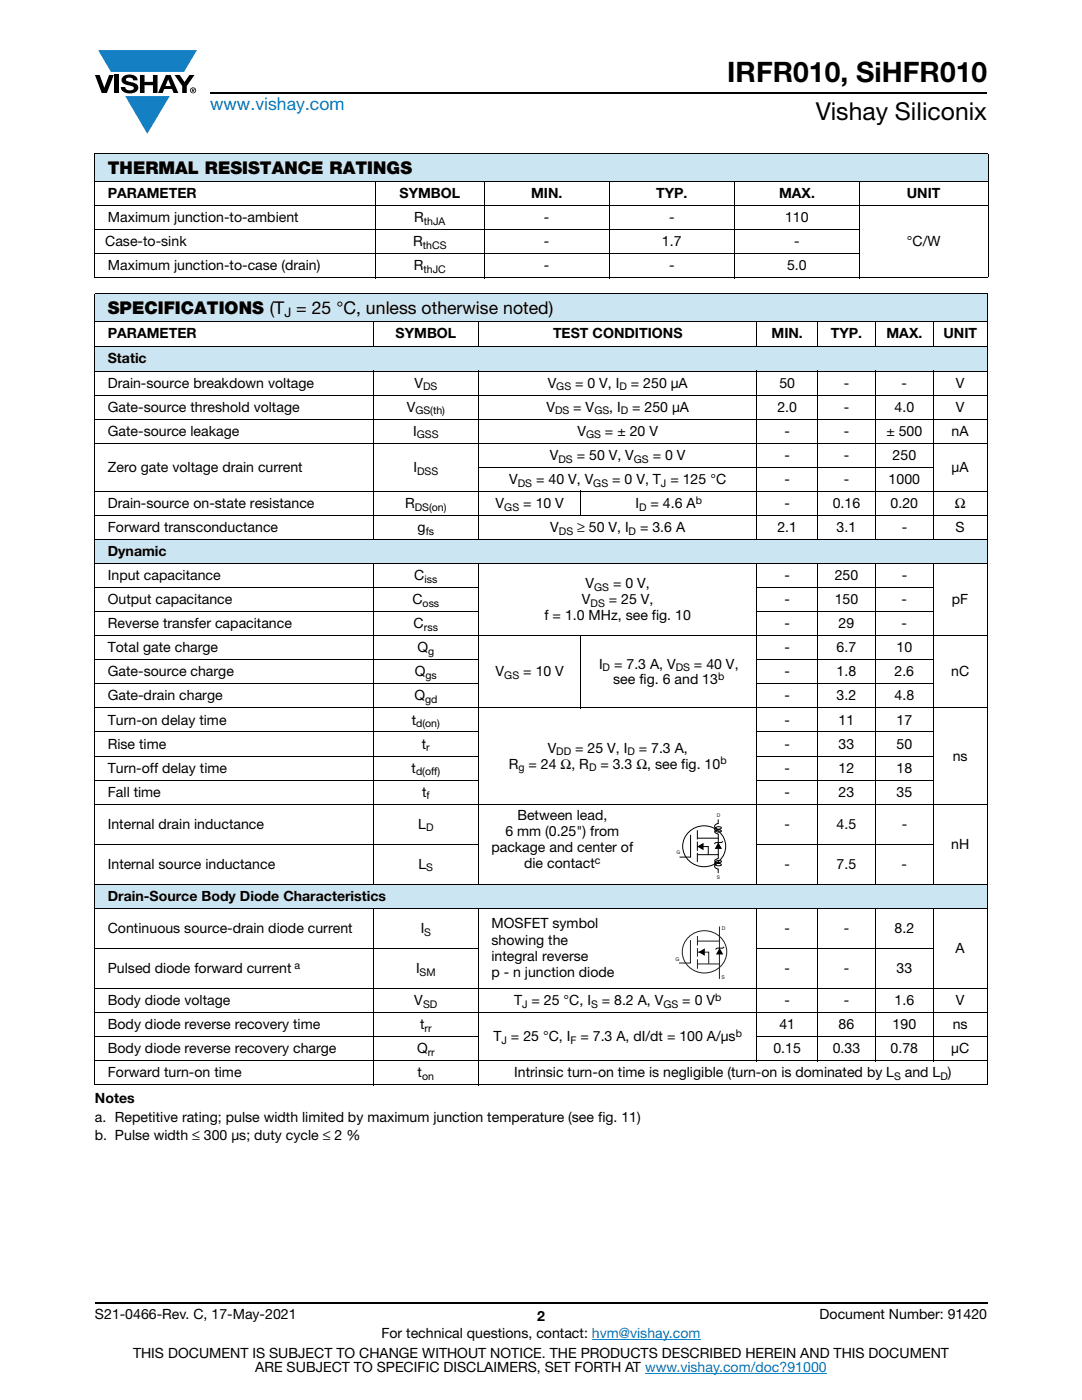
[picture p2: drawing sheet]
<svg xmlns="http://www.w3.org/2000/svg" width="216mm" height="279mm" viewBox="0 0 216 279" stroke-linecap="round" stroke-linejoin="round" font-family="sans-serif">
<defs><g id="words">
<text font-size="5.6" x="145.1" y="16.4">IRFR010, SiHFR010</text>
<text font-size="4.9" x="162.8" y="24">Vishay Siliconix</text>
<text font-size="3.5" fill="#007ec4" x="42" y="21.9">www.vishay.com</text>
<g font-size="3.5">
<text x="21.5" y="34.8">THERMAL RESISTANCE RATINGS</text>
<text x="21.5" y="62.7">SPECIFICATIONS (T = 25 °C, unless otherwise noted)</text>
</g>
<g font-size="2.8">
<text x="21.5" y="39.5">PARAMETER</text>
<text x="79.7" y="39.5">SYMBOL</text>
<text x="106" y="39.5">MIN.</text>
<text x="130.9" y="39.5">TYP.</text>
<text x="155.4" y="39.5">MAX.</text>
<text x="180.9" y="39.5">UNIT</text>
<text x="21.5" y="44.3">Maximum junction-to-ambient</text>
<text x="82.7" y="44.3">R</text>
<text x="108.5" y="44.3">-</text>
<text x="133.5" y="44.3">-</text>
<text x="156.7" y="44.3">110</text>
<text x="21" y="49.1">Case-to-sink</text>
<text x="21.5" y="53.9">Maximum junction-to-case (drain)</text>
<text x="82.5" y="49.1">R</text>
<text x="82.6" y="53.9">R</text>
<text x="108.5" y="49.1">-</text>
<text x="108.5" y="53.9">-</text>
<text x="132.1" y="49.1">1.7</text>
<text x="133.5" y="53.9">-</text>
<text x="157.1" y="53.9">5.0</text>
<text x="158.5" y="49.1">-</text>
<text x="181" y="49.1">°C/W</text>
<text x="21.5" y="67.5">PARAMETER</text>
<text x="78.9" y="67.5">SYMBOL</text>
<text x="110.4" y="67.5">TEST CONDITIONS</text>
<text x="153.9" y="67.5">MIN.</text>
<text x="165.8" y="67.5">TYP.</text>
<text x="176.9" y="67.5">MAX.</text>
<text x="188.2" y="67.5">UNIT</text>
<text x="21.5" y="72.5">Static</text>
<text x="21.5" y="77.4">Drain-source breakdown voltage</text>
<text x="82.7" y="77.4">V</text>
<text x="109.3" y="77.4">V</text>
<text x="114.8" y="77.4">= 0 V, I</text>
<text x="125.9" y="77.4">= 250 μA</text>
<text x="155.5" y="77.4">50</text>
<text x="168.4" y="77.4">-</text>
<text x="179.9" y="77.4">-</text>
<text x="190.7" y="77.4">V</text>
<text x="21.5" y="82.2">Gate-source threshold voltage</text>
<text x="81.2" y="82.2">V</text>
<text x="109" y="82.2">V</text>
<text x="114.4" y="82.2">= V</text>
<text x="121.6" y="82.2">, I</text>
<text x="126.1" y="82.2">= 250 μA</text>
<text x="155.1" y="82.2">2.0</text>
<text x="168.4" y="82.2">-</text>
<text x="178.5" y="82.2">4.0</text>
<text x="190.7" y="82.2">V</text>
<text x="21.5" y="87">Gate-source leakage</text>
<text x="82.4" y="87">I</text>
<text x="115.2" y="87">V</text>
<text x="120.7" y="87">= ± 20 V</text>
<text x="156.5" y="87">-</text>
<text x="168.4" y="87">-</text>
<text x="176.9" y="87">± 500</text>
<text x="189.9" y="87">nA</text>
<text x="21.5" y="94.2">Zero gate voltage drain current</text>
<text x="82.5" y="94.2">I</text>
<text x="109.7" y="91.8">V</text>
<text x="115.1" y="91.8">= 50 V, V</text>
<text x="130.3" y="91.8">= 0 V</text>
<text x="156.5" y="91.8">-</text>
<text x="168.4" y="91.8">-</text>
<text x="178.1" y="91.8">250</text>
<text x="189.9" y="94.2">μA</text>
<text x="21.5" y="101.4">Drain-source on-state resistance</text>
<text x="80.8" y="101.4">R</text>
<text x="98.9" y="101.4">V</text>
<text x="101.6" y="96.6">V</text>
<text x="104.4" y="101.4">= 10 V</text>
<text x="107" y="96.6">= 40 V, V</text>
<text x="122.2" y="96.6">= 0 V, T = 125 °C</text>
<text x="126.8" y="101.4">I</text>
<text x="129.8" y="101.4">= 4.6 A</text>
<text x="156.5" y="101.4">-</text>
<text x="156.5" y="96.6">-</text>
<text x="166.2" y="101.4">0.16</text>
<text x="168.4" y="96.6">-</text>
<text x="177.3" y="96.6">1000</text>
<text x="177.7" y="101.4">0.20</text>
<text x="190.5" y="101.4">Ω</text>
<text x="21.5" y="106.2">Forward transconductance</text>
<text x="83.3" y="106.2">g</text>
<text x="109.8" y="106.2">V</text>
<text x="115.2" y="106.2">≥ 50 V, I</text>
<text x="127.7" y="106.2">= 3.6 A</text>
<text x="155.1" y="106.2">2.1</text>
<text x="166.9" y="106.2">3.1</text>
<text x="179.9" y="106.2">-</text>
<text x="190.7" y="106.2">S</text>
<text x="21.5" y="111">Dynamic</text>
<text x="21.5" y="115.8">Input capacitance</text>
<text x="82.7" y="115.8">C</text>
<text x="116.9" y="117.4">V</text>
<text x="122.3" y="117.4">= 0 V,</text>
<text x="156.5" y="115.8">-</text>
<text x="166.6" y="115.8">250</text>
<text x="179.9" y="115.8">-</text>
<text x="21.5" y="125.4">Reverse transfer capacitance</text>
<text x="21.5" y="120.6">Output capacitance</text>
<text x="82.3" y="120.6">C</text>
<text x="82.5" y="125.4">C</text>
<text x="108.6" y="123.8">f = 1.0 MHz, see fig. 10</text>
<text x="116.1" y="120.6">V</text>
<text x="121.5" y="120.6">= 25 V,</text>
<text x="156.5" y="125.4">-</text>
<text x="156.5" y="120.6">-</text>
<text x="166.6" y="120.6">150</text>
<text x="167.3" y="125.4">29</text>
<text x="179.9" y="125.4">-</text>
<text x="179.9" y="120.6">-</text>
<text x="190" y="120.6">pF</text>
<text x="21.5" y="130.2">Total gate charge</text>
<text x="83.3" y="130.2">Q</text>
<text x="156.5" y="130.2">-</text>
<text x="166.9" y="130.2">6.7</text>
<text x="178.9" y="130.2">10</text>
<text x="21.5" y="135">Gate-source charge</text>
<text x="82.8" y="135">Q</text>
<text x="98.9" y="135">V</text>
<text x="104.4" y="135">= 10 V</text>
<text x="119.5" y="133.4">I</text>
<text x="122.4" y="136.6">see fig. 6 and 13</text>
<text x="122.5" y="133.4">= 7.3 A, V</text>
<text x="138.5" y="133.4">= 40 V,</text>
<text x="156.5" y="135">-</text>
<text x="166.9" y="135">1.8</text>
<text x="178.5" y="135">2.6</text>
<text x="189.8" y="135">nC</text>
<text x="21.5" y="139.8">Gate-drain charge</text>
<text x="82.7" y="139.8">Q</text>
<text x="156.5" y="139.8">-</text>
<text x="166.9" y="139.8">3.2</text>
<text x="178.5" y="139.8">4.8</text>
<text x="21.5" y="149.4">Rise time</text>
<text x="21.5" y="144.6">Turn-on delay time</text>
<text x="82.2" y="144.6">t</text>
<text x="84.2" y="149.4">t</text>
<text x="156.5" y="144.6">-</text>
<text x="156.5" y="149.4">-</text>
<text x="167.3" y="144.6">11</text>
<text x="167.3" y="149.4">33</text>
<text x="178.9" y="144.6">17</text>
<text x="178.9" y="149.4">50</text>
<text x="21.5" y="154.2">Turn-off delay time</text>
<text x="82.1" y="154.2">t</text>
<text x="101.5" y="153.4">R</text>
<text x="105.5" y="153.4">= 24 Ω, R</text>
<text x="109.3" y="150.2">V</text>
<text x="114.8" y="150.2">= 25 V, I</text>
<text x="119.8" y="153.4">= 3.3 Ω, see fig. 10</text>
<text x="127.4" y="150.2">= 7.3 A,</text>
<text x="156.5" y="154.2">-</text>
<text x="167.3" y="154.2">12</text>
<text x="178.9" y="154.2">18</text>
<text x="190.1" y="151.8">ns</text>
<text x="21.5" y="159">Fall time</text>
<text x="84.2" y="159">t</text>
<text x="156.5" y="159">-</text>
<text x="167.3" y="159">23</text>
<text x="178.9" y="159">35</text>
<text x="21.5" y="165.4">Internal drain inductance</text>
<text x="83.5" y="165.4">L</text>
<text x="100.9" y="166.9">6 mm (0.25&quot;) from</text>
<text x="103.2" y="163.7">Between lead,</text>
<text x="156.5" y="165.4">-</text>
<text x="166.9" y="165.4">4.5</text>
<text x="179.9" y="165.4">-</text>
<text x="21.5" y="173.4">Internal source inductance</text>
<text x="83.5" y="173.4">L</text>
<text x="98" y="170">package and center of</text>
<text x="104.6" y="173.2">die contact</text>
<text x="156.5" y="173.4">-</text>
<text x="166.9" y="173.4">7.5</text>
<text x="179.9" y="173.4">-</text>
<text x="189.8" y="169.4">nH</text>
<text x="21.5" y="179.8">Drain-Source Body Diode Characteristics</text>
<text x="98.1" y="185.1">MOSFET symbol</text>
<text x="21.5" y="186.2">Continuous source-drain diode current</text>
<text x="83.9" y="186.2">I</text>
<text x="98.1" y="188.7">showing the</text>
<text x="98.1" y="191.8">integral reverse</text>
<text x="156.5" y="186.2">-</text>
<text x="168.4" y="186.2">-</text>
<text x="178.5" y="186.2">8.2</text>
<text x="190.7" y="190.2">A</text>
<text x="21.5" y="194.2">Pulsed diode forward current</text>
<text x="83" y="194.2">I</text>
<text x="98.1" y="195">p - n junction diode</text>
<text x="156.5" y="194.2">-</text>
<text x="168.4" y="194.2">-</text>
<text x="178.9" y="194.2">33</text>
<text x="21.5" y="200.6">Body diode voltage</text>
<text x="82.7" y="200.6">V</text>
<text x="102.6" y="200.6">T = 25 °C, I</text>
<text x="120.1" y="200.6">= 8.2 A, V</text>
<text x="136.1" y="200.6">= 0 V</text>
<text x="156.5" y="200.6">-</text>
<text x="168.4" y="200.6">-</text>
<text x="178.5" y="200.6">1.6</text>
<text x="190.7" y="200.6">V</text>
<text x="21.5" y="205.4">Body diode reverse recovery time</text>
<text x="83.8" y="205.4">t</text>
<text x="98.5" y="207.8">T = 25 °C, I</text>
<text x="115.8" y="207.8">= 7.3 A, dI/dt = 100 A/μs</text>
<text x="155.5" y="205.4">41</text>
<text x="167.3" y="205.4">86</text>
<text x="178.1" y="205.4">190</text>
<text x="190.1" y="205.4">ns</text>
<text x="21.5" y="215">Forward turn-on time</text>
<text x="21.5" y="210.2">Body diode reverse recovery charge</text>
<text x="83.2" y="210.2">Q</text>
<text x="83.3" y="215">t</text>
<text x="102.6" y="215">Intrinsic turn-on time is negligible (turn-on is dominated by L</text>
<text x="154.3" y="210.2">0.15</text>
<text x="166.2" y="210.2">0.33</text>
<text x="177.7" y="210.2">0.78</text>
<text x="180.6" y="215">and L )</text>
<text x="189.8" y="210.2">μC</text>
<text x="18.9" y="220.1">Notes</text>
<text x="18.9" y="227.5">b. Pulse width ≤ 300 μs; duty cycle ≤ 2 %</text>
<text x="18.9" y="224">a. Repetitive rating; pulse width limited by maximum junction temperature (see fig. 11)</text>
<text x="18.9" y="263.3">S21-0466-Rev. C, 17-May-2021</text>
<text x="107.2" y="263.6">2</text>
<text x="163.6" y="263.3">Document Number: 91420</text>
<text x="76.1" y="267.1">For technical questions, contact: hvm@vishay.com</text>
<text x="26.5" y="271">THIS DOCUMENT IS SUBJECT TO CHANGE WITHOUT NOTICE. THE PRODUCTS DESCRIBED HEREIN AND THIS DOCUMENT</text>
<text x="50.9" y="273.8">ARE SUBJECT TO SPECIFIC DISCLAIMERS, SET FORTH AT www.vishay.com/doc?91000</text>
</g>
<text font-size="2.6" x="56.8" y="63.3">J</text>
<g font-size="2.1">
<text x="84.6" y="44.8">thJA</text>
<text x="84.4" y="49.6">thCS</text>
<text x="84.5" y="54.4">thJC</text>
<text x="84.4" y="77.9">DS</text>
<text x="111" y="77.9">GS</text>
<text x="123.6" y="77.9">D</text>
<text x="82.9" y="82.7">GS(th)</text>
<text x="110.7" y="82.7">DS</text>
<text x="118.6" y="82.7">GS</text>
<text x="123.9" y="82.7">D</text>
<text x="83.2" y="87.5">GSS</text>
<text x="116.9" y="87.5">GS</text>
<text x="83.2" y="94.7">DSS</text>
<text x="111.4" y="92.3">DS</text>
<text x="126.5" y="92.3">GS</text>
<text x="82.8" y="101.9">DS(on)</text>
<text x="100.6" y="101.9">GS</text>
<text x="103.3" y="97.1">DS</text>
<text x="118.4" y="97.1">GS</text>
<text x="127.6" y="101.9">D</text>
<text x="131.9" y="97.1">J</text>
<text x="138.8" y="100.5">b</text>
<text x="84.9" y="106.7">fs</text>
<text x="111.5" y="106.7">DS</text>
<text x="125.4" y="106.7">D</text>
<text x="84.7" y="116.3">iss</text>
<text x="118.6" y="117.9">GS</text>
<text x="84.3" y="121.1">oss</text>
<text x="84.6" y="125.9">rss</text>
<text x="117.9" y="121.1">DS</text>
<text x="85.4" y="130.7">g</text>
<text x="84.9" y="135.5">gs</text>
<text x="100.6" y="135.5">GS</text>
<text x="120.2" y="133.9">D</text>
<text x="134.8" y="133.9">DS</text>
<text x="143.3" y="135.7">b</text>
<text x="84.8" y="140.3">gd</text>
<text x="83.1" y="145.1">d(on)</text>
<text x="85.1" y="149.9">r</text>
<text x="83" y="154.7">d(off)</text>
<text x="103.5" y="153.9">g</text>
<text x="111" y="150.7">DD</text>
<text x="117.5" y="153.9">D</text>
<text x="125.2" y="150.7">D</text>
<text x="143.7" y="152.5">b</text>
<text x="85.1" y="159.5">f</text>
<text x="85" y="165.9">D</text>
<text x="85.1" y="173.9">S</text>
<text x="118.7" y="172.4">c</text>
<text x="84.7" y="186.7">S</text>
<text x="58.8" y="193.4">a</text>
<text x="83.7" y="194.7">SM</text>
<text x="84.4" y="201.1">SD</text>
<text x="104.2" y="201.1">J</text>
<text x="117.9" y="201.1">S</text>
<text x="132.4" y="201.1">GS</text>
<text x="142.7" y="199.7">b</text>
<text x="84.7" y="205.9">rr</text>
<text x="100.1" y="208.3">J</text>
<text x="113.8" y="208.3">F</text>
<text x="146.8" y="206.9">b</text>
<text x="84.2" y="215.5">on</text>
<text x="85.3" y="210.7">rr</text>
<text x="178.4" y="215.5">S</text>
<text x="187.7" y="215.5">D</text>
</g>
<g font-size="1" fill="#211e1e">
<text x="143" y="163">D</text>
<text x="135" y="170.4">G</text>
<text x="143" y="175.4">S</text>
<text x="144" y="185.5">D</text>
<text x="134.8" y="191.7">G</text>
<text x="144" y="195.4">S</text>
</g>
</g></defs>
<g fill="#147fc3">
<path d="M19.6 10h19.7l-2.6 4.3h-1.1h-13.5z"/>
<path d="M25 19.2h8.9l-4.5 7.5z"/>
</g>
<g fill="#000">
<path d="M18.9 15h1l.9 2.5 1-2.5h.9l-1.4 3.6h-1zM22.9 15h.9v3.6h-.9zM24.6 15.3a2.1 2.1 0 0 1 2.8 .3l.1 .4h-.9a.79 .79 0 0 0-.7-.5 .79 .79 0 0 0-.8 .4l.3 .3 1 .2a1.08 1.08 0 0 1 1.2 1 1.08 1.08 0 0 1-1.1 1.2 1.73 1.73 0 0 1-2.4-1.2h.9a.96 .96 0 0 0 .8 .6 .96 .96 0 0 0 .9-.4 1.31 1.31 0 0 0-1.2-.6 1.03 1.03 0 0 1-1.1-.6 1.03 1.03 0 0 1 .2-1.1zM27.9 15h.9v1.3h1.7v-1.3h.9v3.6h-.9v-1.6h-1.7v1.6h-.9zM34.8 15h1.1l.9 1.4 1-1.4h1l-1.5 2.2v1.4h-.9v-1.4z"/>
<path d="M33.6 15.9l.5 1.3h-1.1zM33.1 15l-1.6 3.6h1l.3-.8h1.5l.3 .8h1l-1.6-3.6z"/>
<path d="M38.4 17.8h.2v.2h-.2zM38.3 17.7v.7h.1v-.3l.4 .3-.2-.3 .2-.2-.1-.2z"/>
<path d="M38.1 18a.46 .46 0 0 1 .9 0 .46 .46 0 0 1-.9 0zM37.9 18a.6 .6 0 0 0 1.2 0 .6 .6 0 0 0-1.2 0z"/>
</g>
<path d="M42 18.6h155M18.9 260h178.1" fill="none" stroke="#000" stroke-width=".36"/>
<path d="M118.1 267.3h21.7M128.7 274h36.3" fill="none" stroke="#007ec4" stroke-width=".2"/>
<path d="M18.9 30.7h178.2v5.5h-178.2z" fill="#cce5f3"/>
<g fill="none" stroke="#000" stroke-width=".2">
<path d="M18.9 30.7h178.3M18.9 36.2h178.3M18.9 30.8v24.5M75 36.1v19.4M96.6 36.1v19.4M121.6 36.1v19.4M146.5 36.1v19.4M171.5 36.1v19.4M197.1 30.8v24.5M18.9 41h178.3M18.9 45.8h152.7M18.9 50.6h152.7"/>
<path d="M18.9 55.4h178.3"/>
</g>
<g fill="#cce5f3">
<path d="M18.9 58.6h178.1v5.5h-178.1z"/>
<path d="M18.9 69.1h178.1v5h-178.1z"/>
<path d="M18.9 107.7h178.1v4.8h-178.1z"/>
<path d="M18.9 176.5h178.1v4.8h-178.1z"/>
</g>
<g fill="none" stroke="#000" stroke-width=".2">
<path d="M18.9 58.6h178.1M18.9 58.7v157.7M197 58.7v157.7M18.9 64.1h178.1M18.9 69.1h178.1M18.9 74.1h178.1M18.9 78.9h178.1M74.4 64v5.2M74.4 74v33.8M95.5 64v5.2M95.5 74v33.8M151 64v5.2"/>
<path d="M151 74v33.8M163.1 64v5.2M163.1 74v33.8M174.7 64v5.2M174.7 74v33.8M186.2 64v5.2M186.2 74v33.8M18.9 83.7h178.1M18.9 88.5h178.1M18.9 98.1h178.1M95.4 93.3h90.9M115.9 98v5"/>
<path d="M18.9 102.9h178.1M18.9 107.7h178.1M18.9 112.5h178.1M18.9 117.3h76.7M74.4 112.4v64.2M95.5 112.4v64.2M150.9 117.3h35.4M151 112.4v64.2M163.1 112.4v64.2M174.7 112.4v64.2M186.2 112.4v64.2M18.9 122.1h76.7"/>
<path d="M18.9 126.9h178.1M18.9 131.7h76.7M18.9 136.5h76.7M115.9 126.8v14.6M150.9 122.1h35.4M150.9 131.7h35.4M150.9 136.5h35.4M18.9 141.3h178.1M18.9 146.1h76.7M18.9 150.9h76.7M18.9 155.7h76.7M150.9 146.1h35.4"/>
<path d="M150.9 150.9h35.4M150.9 155.7h35.4M18.9 160.5h178.1M18.9 168.5h76.7M18.9 176.5h178.1M137.2 166.3a4.3 4.3 0 0 1 5.3-1 4.3 4.3 0 0 1 2 5 4.3 4.3 0 0 1-5 2.5 4.3 4.3 0 0 1-3.2-4.6l.2-.7zM137.8 166.6v4.5h-2.2M139.1 170.6h4.3M139.1 168.9h2.2v1.7M139.1 165.7v1.8M139.1 168v1.8M139.1 170.2v1.8"/>
<path d="M139.1 167.3h4.3M143.3 163.5v.9a.58 .58 0 0 0-.7 .5 .58 .58 0 0 0 .7 .6l.6-.3a.73 .73 0 0 0-.8-.2 .73 .73 0 0 0-.4 .7 .88 .88 0 0 0 1.3 .2 .85 .85 0 0 0-1.4 .1l.7 .5v4.8l-.7 .5a.82 .82 0 0 0 1.4 .1 .76 .76 0 0 0-.9-.1 .76 .76 0 0 0-.4 .7l.6 .3 .6-.2a.72 .72 0 0 0-.8-.3 .72 .72 0 0 0-.4 .8l.6 .3v.8M144.2 167.9l-.2 .3h-1.2l-.3 .2M150.9 168.5h35.4M18.9 181.3h178.1M18.9 189.3h76.7M18.9 197.3h178.1M74.4 181.2v35.4M95.5 181.2v35.4M144.5 189l-.3 .2h-1.1l-.3 .3M150.9 189.3h35.4M151 181.2v30.6"/>
<path d="M163.1 181.2v30.6M174.7 181.2v30.6M186.2 181.2v30.6M18.9 202.1h178.1M18.9 206.9h76.7M18.9 211.7h178.1M18.9 216.5h178.1M150.9 206.9h46.1"/>
</g>
<path d="M139.1 168.9l1.3-.7v1.5zM143.3 168.1l.8 1.3h-1.5zM139.4 190l1.2-.7v1.4zM143.6 189.2l.7 1.3h-1.4z" fill="#000"/>
<path d="M137.2 187.3a4.4 4.4 0 0 1 5.5-1 4.4 4.4 0 0 1 2 5.1 4.4 4.4 0 0 1-5.2 2.7 4.4 4.4 0 0 1-3.3-4.9l.2-.7zM137.8 187.6v4.6h-2.3M139.2 190h2.2v2.4M139.2 192.4h4.4M139.2 186.8v1.9M139.2 189.2v1.7M139.2 191.5v1.8M143.6 187.8v7.6M143.6 184.9v2.9h-4.4" fill="none" stroke="#211e1e" stroke-width=".2"/>
<use href="#words"/>
</svg>
